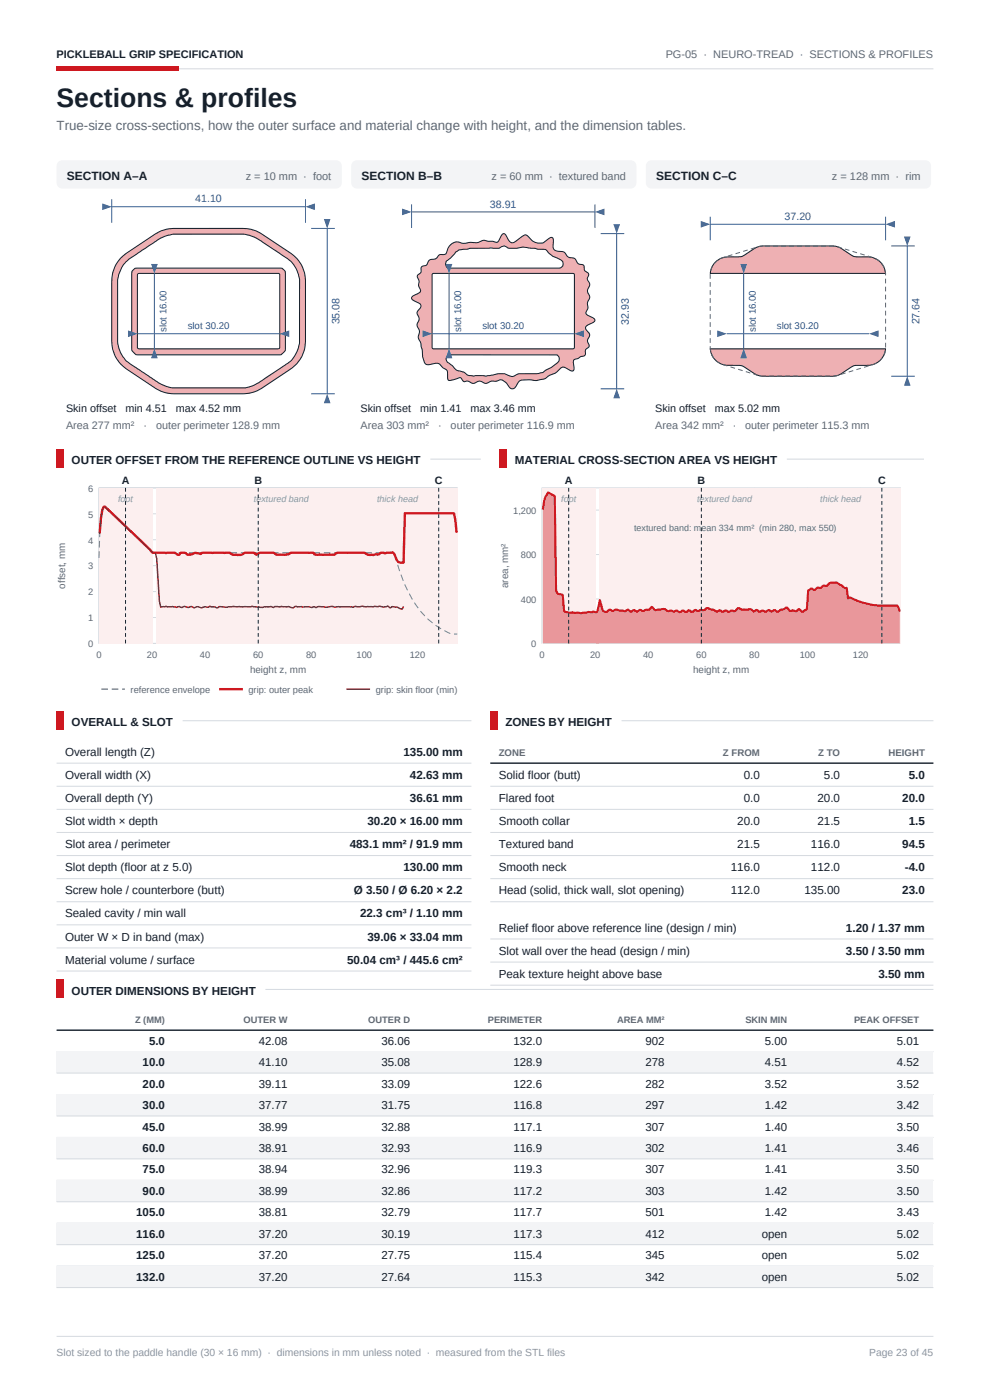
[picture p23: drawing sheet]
<svg xmlns="http://www.w3.org/2000/svg" width="210mm" height="297mm" viewBox="0 0 210 297" stroke-linecap="round" stroke-linejoin="round" font-family="sans-serif">
<defs><g id="words">
<text font-size="5.6" fill="#16202b" x="12" y="22.6">Sections &amp; profiles</text>
<text font-size="2.8" fill="#5d6875" x="12" y="27.6">True-size cross-sections, how the outer surface and material change with height, and the dimension tables.</text>
<g font-size="2.5" fill="#16202b">
<text x="14.2" y="38.1">SECTION A–A</text>
<text x="76.7" y="38.1">SECTION B–B</text>
<text x="139.2" y="38.1">SECTION C–C</text>
<text x="15.2" y="98.5">OUTER OFFSET FROM THE REFERENCE OUTLINE VS HEIGHT</text>
<text x="109.2" y="98.5">MATERIAL CROSS-SECTION AREA VS HEIGHT</text>
<text x="15.2" y="154">OVERALL &amp; SLOT</text>
<text x="107.2" y="154">ZONES BY HEIGHT</text>
<text x="13.8" y="160.3">Overall length (Z)</text>
<text x="85.6" y="160.3">135.00 mm</text>
<text x="13.8" y="165.2">Overall width (X)</text>
<text x="86.9" y="165.2">42.63 mm</text>
<text x="105.8" y="165.2">Solid floor (butt)</text>
<text x="157.8" y="165.2">0.0</text>
<text x="174.8" y="165.2">5.0</text>
<text x="192.8" y="165.2">5.0</text>
<text x="13.8" y="170.1">Overall depth (Y)</text>
<text x="86.9" y="170.1">36.61 mm</text>
<text x="105.8" y="170.1">Flared foot</text>
<text x="157.8" y="170.1">0.0</text>
<text x="173.4" y="170.1">20.0</text>
<text x="191.4" y="170.1">20.0</text>
<text x="13.8" y="175">Slot width × depth</text>
<text x="13.8" y="179.9">Slot area / perimeter</text>
<text x="74.2" y="179.9">483.1 mm² / 91.9 mm</text>
<text x="77.9" y="175">30.20 × 16.00 mm</text>
<text x="105.8" y="175">Smooth collar</text>
<text x="105.8" y="179.9">Textured band</text>
<text x="156.4" y="175">20.0</text>
<text x="156.4" y="179.9">21.5</text>
<text x="172" y="179.9">116.0</text>
<text x="173.4" y="175">21.5</text>
<text x="191.4" y="179.9">94.5</text>
<text x="192.8" y="175">1.5</text>
<text x="13.8" y="184.8">Slot depth (floor at z 5.0)</text>
<text x="85.6" y="184.8">130.00 mm</text>
<text x="105.8" y="184.8">Smooth neck</text>
<text x="155" y="184.8">116.0</text>
<text x="172" y="184.8">112.0</text>
<text x="191.9" y="184.8">-4.0</text>
<text x="13.8" y="189.7">Screw hole / counterbore (butt)</text>
<text x="75.1" y="189.7">Ø 3.50 / Ø 6.20 × 2.2</text>
<text x="105.8" y="189.7">Head (solid, thick wall, slot opening)</text>
<text x="155" y="189.7">112.0</text>
<text x="170.6" y="189.7">135.00</text>
<text x="191.4" y="189.7">23.0</text>
<text x="13.8" y="194.6">Sealed cavity / min wall</text>
<text x="76.4" y="194.6">22.3 cm³ / 1.10 mm</text>
<text x="105.8" y="197.6">Relief floor above reference line (design / min)</text>
<text x="179.5" y="197.6">1.20 / 1.37 mm</text>
<text x="13.8" y="199.5">Outer W × D in band (max)</text>
<text x="77.9" y="199.5">39.06 × 33.04 mm</text>
<text x="105.8" y="202.5">Slot wall over the head (design / min)</text>
<text x="179.5" y="202.5">3.50 / 3.50 mm</text>
<text x="13.8" y="204.4">Material volume / surface</text>
<text x="73.6" y="204.4">50.04 cm³ / 445.6 cm²</text>
<text x="105.8" y="207.4">Peak texture height above base</text>
<text x="186.3" y="207.4">3.50 mm</text>
<text x="15.2" y="211">OUTER DIMENSIONS BY HEIGHT</text>
</g>
<g font-size="2.4" fill="#16202b">
<text x="31.6" y="221.6">5.0</text>
<text x="54.9" y="221.6">42.08</text>
<text x="80.9" y="221.6">36.06</text>
<text x="108.9" y="221.6">132.0</text>
<text x="136.9" y="221.6">902</text>
<text x="162.3" y="221.6">5.00</text>
<text x="190.3" y="221.6">5.01</text>
<text x="30.3" y="226.2">10.0</text>
<text x="54.9" y="226.2">41.10</text>
<text x="80.9" y="226.2">35.08</text>
<text x="108.9" y="226.2">128.9</text>
<text x="136.9" y="226.2">278</text>
<text x="162.3" y="226.2">4.51</text>
<text x="190.3" y="226.2">4.52</text>
<text x="30.3" y="230.7">20.0</text>
<text x="54.9" y="230.7">39.11</text>
<text x="80.9" y="230.7">33.09</text>
<text x="108.9" y="230.7">122.6</text>
<text x="136.9" y="230.7">282</text>
<text x="162.3" y="230.7">3.52</text>
<text x="190.3" y="230.7">3.52</text>
<text x="30.3" y="235.3">30.0</text>
<text x="30.3" y="239.8">45.0</text>
<text x="54.9" y="235.3">37.77</text>
<text x="54.9" y="239.8">38.99</text>
<text x="80.9" y="235.3">31.75</text>
<text x="80.9" y="239.8">32.88</text>
<text x="108.9" y="235.3">116.8</text>
<text x="108.9" y="239.8">117.1</text>
<text x="136.9" y="235.3">297</text>
<text x="136.9" y="239.8">307</text>
<text x="162.3" y="235.3">1.42</text>
<text x="162.3" y="239.8">1.40</text>
<text x="190.3" y="235.3">3.42</text>
<text x="190.3" y="239.8">3.50</text>
<text x="30.3" y="244.4">60.0</text>
<text x="54.9" y="244.4">38.91</text>
<text x="80.9" y="244.4">32.93</text>
<text x="108.9" y="244.4">116.9</text>
<text x="136.9" y="244.4">302</text>
<text x="162.3" y="244.4">1.41</text>
<text x="190.3" y="244.4">3.46</text>
<text x="30.3" y="248.9">75.0</text>
<text x="54.9" y="248.9">38.94</text>
<text x="80.9" y="248.9">32.96</text>
<text x="108.9" y="248.9">119.3</text>
<text x="136.9" y="248.9">307</text>
<text x="162.3" y="248.9">1.41</text>
<text x="190.3" y="248.9">3.50</text>
<text x="30.3" y="253.5">90.0</text>
<text x="54.9" y="253.5">38.99</text>
<text x="80.9" y="253.5">32.86</text>
<text x="108.9" y="253.5">117.2</text>
<text x="136.9" y="253.5">303</text>
<text x="162.3" y="253.5">1.42</text>
<text x="190.3" y="253.5">3.50</text>
<text x="28.9" y="258">105.0</text>
<text x="28.9" y="262.6">116.0</text>
<text x="54.9" y="258">38.81</text>
<text x="54.9" y="262.6">37.20</text>
<text x="80.9" y="258">32.79</text>
<text x="80.9" y="262.6">30.19</text>
<text x="108.9" y="258">117.7</text>
<text x="108.9" y="262.6">117.3</text>
<text x="136.9" y="258">501</text>
<text x="136.9" y="262.6">412</text>
<text x="161.6" y="262.6">open</text>
<text x="162.3" y="258">1.42</text>
<text x="190.3" y="258">3.43</text>
<text x="190.3" y="262.6">5.02</text>
<text x="28.9" y="267.1">125.0</text>
<text x="54.9" y="267.1">37.20</text>
<text x="80.9" y="267.1">27.75</text>
<text x="108.9" y="267.1">115.4</text>
<text x="136.9" y="267.1">345</text>
<text x="161.6" y="267.1">open</text>
<text x="190.3" y="267.1">5.02</text>
<text x="28.9" y="271.7">132.0</text>
<text x="54.9" y="271.7">37.20</text>
<text x="80.9" y="271.7">27.64</text>
<text x="108.9" y="271.7">115.3</text>
<text x="136.9" y="271.7">342</text>
<text x="161.6" y="271.7">open</text>
<text x="190.3" y="271.7">5.02</text>
</g>
<g font-size="2.3" fill="#16202b">
<text x="12" y="12.4">PICKLEBALL GRIP SPECIFICATION</text>
<text x="14" y="87.5">Skin offset</text>
<text x="26.6" y="87.5">min 4.51</text>
<text x="37.3" y="87.5">max 4.52 mm</text>
<text x="76.5" y="87.5">Skin offset</text>
<text x="89.1" y="87.5">min 1.41</text>
<text x="99.8" y="87.5">max 3.46 mm</text>
<text x="139" y="87.5">Skin offset</text>
<text x="151.6" y="87.5">max 5.02 mm</text>
<text x="25.8" y="102.6">A</text>
<text x="54" y="102.6">B</text>
<text x="92.2" y="102.6">C</text>
<text x="119.8" y="102.6">A</text>
<text x="148" y="102.6">B</text>
<text x="186.2" y="102.6">C</text>
</g>
<g font-size="2.3" fill="#5d6875">
<text x="141.2" y="12.4">PG-05 · NEURO-TREAD · SECTIONS &amp; PROFILES</text>
<text x="52.1" y="38.1">z = 10 mm · foot</text>
<text x="104.3" y="38.1">z = 60 mm · textured band</text>
<text x="176.5" y="38.1">z = 128 mm · rim</text>
<text x="14" y="91.1">Area 277 mm²</text>
<text x="30.4" y="91.1">·</text>
<text x="33.1" y="91.1">outer perimeter 128.9 mm</text>
<text x="76.5" y="91.1">Area 303 mm²</text>
<text x="92.9" y="91.1">·</text>
<text x="95.6" y="91.1">outer perimeter 116.9 mm</text>
<text x="139" y="91.1">Area 342 mm²</text>
<text x="155.4" y="91.1">·</text>
<text x="158.1" y="91.1">outer perimeter 115.3 mm</text>
</g>
<g font-size="2.3" fill="#1e5aa8">
<text x="41.4" y="43">41.10</text>
<text x="103.9" y="44.1">38.91</text>
<text x="166.4" y="46.7">37.20</text>
<text x="72" y="68.8" transform="rotate(-90 72 68.8)">35.08</text>
<text x="133.4" y="68.8" transform="rotate(-90 133.4 68.8)">32.93</text>
<text x="195.1" y="68.8" transform="rotate(-90 195.1 68.8)">27.64</text>
</g>
<g font-size="2.2" fill="#8b95a1">
<text x="12" y="287.6">Slot sized to the paddle handle (30 × 16 mm) · dimensions in mm unless noted · measured from the STL files</text>
<text x="184.4" y="287.6">Page 23 of 45</text>
</g>
<g font-size="2.1" fill="#5d6875">
<text x="13.8" y="124.9" transform="rotate(-90 13.8 124.9)">offset, mm</text>
<text x="107.8" y="124.7" transform="rotate(-90 107.8 124.7)">area, mm²</text>
<text x="53" y="142.8">height z, mm</text>
<text x="147" y="142.8">height z, mm</text>
</g>
<g font-size="2" fill="#1e5aa8">
<text x="35.3" y="70.4" transform="rotate(-90 35.3 70.4)">slot 16.00</text>
<text x="39.8" y="69.9">slot 30.20</text>
<text x="97.9" y="70.4" transform="rotate(-90 97.9 70.4)">slot 16.00</text>
<text x="102.3" y="69.9">slot 30.20</text>
<text x="160.3" y="70.4" transform="rotate(-90 160.3 70.4)">slot 16.00</text>
<text x="164.8" y="69.9">slot 30.20</text>
</g>
<g font-size="2" fill="#5d6875">
<text x="18.7" y="104.3">6</text>
<text x="18.7" y="109.8">5</text>
<text x="108.9" y="109">1,200</text>
<text x="18.7" y="115.3">4</text>
<text x="110.5" y="118.4">800</text>
<text x="18.7" y="120.8">3</text>
<text x="18.7" y="131.8">1</text>
<text x="18.7" y="126.3">2</text>
<text x="110.5" y="127.9">400</text>
<text x="18.7" y="137.3">0</text>
<text x="112.7" y="137.3">0</text>
<text x="20.5" y="139.5">0</text>
<text x="31.2" y="139.5">20</text>
<text x="42.4" y="139.5">40</text>
<text x="53.7" y="139.5">60</text>
<text x="64.9" y="139.5">80</text>
<text x="75.6" y="139.5">100</text>
<text x="86.9" y="139.5">120</text>
<text x="114.5" y="139.5">0</text>
<text x="125.2" y="139.5">20</text>
<text x="136.4" y="139.5">40</text>
<text x="147.7" y="139.5">60</text>
<text x="158.9" y="139.5">80</text>
<text x="169.6" y="139.5">100</text>
<text x="180.9" y="139.5">120</text>
<text x="27.7" y="147.1">reference envelope</text>
<text x="52.7" y="147.1">grip: outer peak</text>
<text x="79.7" y="147.1">grip: skin floor (min)</text>
<text x="105.8" y="160.3">ZONE</text>
<text x="153.4" y="160.3">Z FROM</text>
<text x="173.5" y="160.3">Z TO</text>
<text x="188.5" y="160.3">HEIGHT</text>
<text x="28.6" y="217.1">Z (MM)</text>
<text x="51.7" y="217.1">OUTER W</text>
<text x="78.1" y="217.1">OUTER D</text>
<text x="103.5" y="217.1">PERIMETER</text>
<text x="130.9" y="217.1">AREA MM²</text>
<text x="158.1" y="217.1">SKIN MIN</text>
<text x="181.2" y="217.1">PEAK OFFSET</text>
</g>
<g font-size="1.9" fill="#8b95a1">
<text x="25" y="106.5">foot</text>
<text x="53.9" y="106.5">textured band</text>
<text x="80" y="106.5">thick head</text>
<text x="119" y="106.5">foot</text>
<text x="147.9" y="106.5">textured band</text>
<text x="174" y="106.5">thick head</text>
</g>
<text font-size="1.9" fill="#5d6875" x="134.5" y="112.7">textured band: mean 334 mm² (min 280, max 550)</text>
</g></defs>
<path d="M12 14.6h186" fill="none" stroke="#d5dae0" stroke-width=".21"/>
<path d="M12 14.1h26v1h-26z" fill-rule="evenodd" fill="#ce1820"/>
<path d="M12 283.5h186" fill="none" stroke="#d5dae0" stroke-width=".21"/>
<path d="M12.2 34.5l.6-.4 .4-.1h58.1a1.2 1.2 0 0 1 1.2 1.2v3.6a1.2 1.2 0 0 1-1.2 1.2h-58.1a1.2 1.2 0 0 1-1.2-1.2v-3.6z" fill-rule="evenodd" fill="#f3f4f6"/>
<path d="M25.6 54.8l1-1 6.3-4.2a7 7 0 0 1 3.8-1.1h14.8a7.1 7.1 0 0 1 3.7 .9l6.5 4.3a7.1 7.1 0 0 1 3.1 5.6v13.1a7.1 7.1 0 0 1-3.4 6.1l-5.9 3.9a7.2 7.2 0 0 1-3.7 1.1h-15.4a7.2 7.2 0 0 1-3.3-1l-6.3-4.2a7.1 7.1 0 0 1-3.1-5.9v-12.4a7.3 7.3 0 0 1 1.9-5.2zM26.7 55.6a6.3 6.3 0 0 0-1.5 2.7l-.3 1.1v13.2a6.7 6.7 0 0 0 3.9 5.3l3.2 2.2a13.4 13.4 0 0 0 4.4 2.2h15.6a9.2 9.2 0 0 0 4.4-2.1l3-2.1a7.9 7.9 0 0 0 3.6-3.5l.5-1.8v-13.6a6.5 6.5 0 0 0-3.6-5l-4.4-3a7.3 7.3 0 0 0-4.7-1.5h-14.2a8.3 8.3 0 0 0-4 1.8l-5.2 3.4zM28.1 57.4l.5-.5h.4h30.4a1.15 1.15 0 0 1 1.1 1.1v16a1.71 1.71 0 0 1-1.1 1.3h-30.2a1.56 1.56 0 0 1-1.3-1.3v-16zM29.2 58.1v15.6l.1 .2 29.8 .1 .2-.1v-15.6l-.1-.2-29.8-.1z" fill-rule="evenodd" fill="#eeb0b3" stroke="#16202b" stroke-width=".22"/>
<path d="M23.7 42.3v5M23.7 43.9h41.1M64.8 42.3v5" fill="none" stroke="#1e5aa8" stroke-width=".21"/>
<g fill="#1e5aa8">
<path d="M21.7 43.2l2 .7-2 .7z"/>
<path d="M64.8 43.9l2-.7v1.4z"/>
</g>
<path d="M66 48.5h5M69.4 48.5v35M66 83.5h5" fill="none" stroke="#1e5aa8" stroke-width=".21"/>
<g fill="#1e5aa8">
<path d="M68.7 46.5h1.4l-.7 2z"/>
<path d="M69.4 83.5l.7 2h-1.4z"/>
</g>
<path d="M29.1 70.8h30.2" fill="none" stroke="#1e5aa8" stroke-width=".21"/>
<g fill="#1e5aa8">
<path d="M27.1 70.1l2 .7-2 .7z"/>
<path d="M59.3 70.8l2-.7v1.4z"/>
</g>
<path d="M32.7 58v16" fill="none" stroke="#1e5aa8" stroke-width=".21"/>
<g fill="#1e5aa8">
<path d="M32 56h1.4l-.7 2z"/>
<path d="M32.7 74l.7 2h-1.4z"/>
</g>
<path d="M74.7 34.5l.6-.4 .4-.1h58.1a1.2 1.2 0 0 1 1.2 1.2v3.6a1.2 1.2 0 0 1-1.2 1.2h-58.1a1.2 1.2 0 0 1-1.2-1.2v-3.6z" fill-rule="evenodd" fill="#f3f4f6"/>
<path d="M89.4 56.6l1-.3 .5-.9a1.41 1.41 0 0 1 1.4-.5l.2-.1a1.29 1.29 0 0 1 1.6-.8l.5-.2a2.87 2.87 0 0 1 2.2-2.5l.7 .1a2.77 2.77 0 0 0 2.3 0 3.4 3.4 0 0 0 2.7-.4l3 .4 1-1.7 .5-.1 .3 .2a1.92 1.92 0 0 0 1.5 1.7l.2-.1a6.1 6.1 0 0 1 2.5-1.6l.3 .1a3.1 3.1 0 0 0 3.5 1.6l1.5-1.1h.3l.3 .4a3.1 3.1 0 0 0 .1 2.1l.7 .4 1.1 .1a1.45 1.45 0 0 1 1.1 1l.4 .2 .9 .1a1.88 1.88 0 0 1 .9 1.2l1.3 .4a1.28 1.28 0 0 0 .8 1.6l.1 .6a1.18 1.18 0 0 0 .3 1.7v.5l-.4 .7a1.67 1.67 0 0 0 .4 1.5l-.5 1.3v.5a1.37 1.37 0 0 1-.3 1.5l.1 .5 1.4 .7 .4 .5-.4 .5-1.4 .8a.66 .66 0 0 0 .1 1l.6 .7-.1 .5a1.26 1.26 0 0 0 0 1.8l-.1 .4-.7 .6v.8a.54 .54 0 0 1-.5 .6h-.5l-1.5 .9 .1 1.9-.2 .2h-.6l-1-.6a.83 .83 0 0 0-1.1 .1l-1.1 1.1-1.2 .4a2.67 2.67 0 0 1-2.1 1 3.4 3.4 0 0 1-2.3 0l-1.7 .1-.5 .4-.5 .8a.81 .81 0 0 1-.7 .6 .81 .81 0 0 1-.8-.5 1.8 1.8 0 0 0-2.5-1.2l-.3 .1a2.25 2.25 0 0 0-2 .4h-.5a1.39 1.39 0 0 0-2 0 1.39 1.39 0 0 1-1.4-.4h-1l-.6-.8-2.5 .6-.3-.5v-1.3a1.59 1.59 0 0 0-1.1-1l-.7-.8a3.3 3.3 0 0 0-2.3 .3 .76 .76 0 0 1-.8-.5l-.4-1.2-.3-2.9-.4-.7a1.36 1.36 0 0 1 .1-1.5l-.1-.8a1.43 1.43 0 0 1 0-2v-.5l-.4-.7a1.26 1.26 0 0 1 .7-1.3l.1-.5-.1-.2-1.7-1-.2-.3a1.24 1.24 0 0 1 1.2-1l.7-.5-.1-.5a1.63 1.63 0 0 1-.2-1.7 1.3 1.3 0 0 1-.3-1.2l.7-.6zM91.7 58.1v15.6l.1 .3h29.8l.2-.2v-15.5l-.1-.3h-29.8zM94.7 55.4a1.14 1.14 0 0 0 .2 1.4h24.1a.96 .96 0 0 0 0-1.6 7.1 7.1 0 0 1-3.4-2.3l-3.5-.3a3.5 3.5 0 0 0-2.5 .1 2.69 2.69 0 0 1-2.6-.5l-1.2 .5h-6l-1.5 .2a1.91 1.91 0 0 0-1.8 .9l-1 1zM94.8 75.6a1.13 1.13 0 0 0 .7 1.7l.6 .4a1.62 1.62 0 0 0 1.4 1 2.08 2.08 0 0 1 1.6 .8l1.3 .3 1.5-.1a8.6 8.6 0 0 0 3.5-.4 3.7 3.7 0 0 1 2.9 .5h.8l.9-.5 4.2-.1 1-.2 .5-.5a4.8 4.8 0 0 0 2.9-2 .96 .96 0 0 0-.5-1.2h-22.6h-.4z" fill-rule="evenodd" fill="#eeb0b3" stroke="#16202b" stroke-width=".22"/>
<path d="M87.3 43.4v5M87.3 45h38.9M126.2 43.4v5" fill="none" stroke="#1e5aa8" stroke-width=".21"/>
<g fill="#1e5aa8">
<path d="M85.3 44.3l2 .7-2 .7z"/>
<path d="M126.2 45l2-.7v1.4z"/>
</g>
<path d="M127.4 49.6h5M130.8 49.6v32.9M127.4 82.5h5" fill="none" stroke="#1e5aa8" stroke-width=".21"/>
<g fill="#1e5aa8">
<path d="M130.1 47.6h1.4l-.7 2z"/>
<path d="M130.8 82.5l.7 2h-1.4z"/>
</g>
<path d="M91.7 70.8h30.2" fill="none" stroke="#1e5aa8" stroke-width=".21"/>
<g fill="#1e5aa8">
<path d="M89.7 70.1l2 .7-2 .7z"/>
<path d="M121.9 70.8l2-.7v1.4z"/>
</g>
<path d="M95.2 58v16" fill="none" stroke="#1e5aa8" stroke-width=".21"/>
<g fill="#1e5aa8">
<path d="M94.5 56h1.4l-.7 2z"/>
<path d="M95.2 74l.7 2h-1.4z"/>
</g>
<path d="M137.5 34.2l.7-.2h58.1a1.2 1.2 0 0 1 1.2 1.2v3.6a1.2 1.2 0 0 1-1.2 1.2h-58.1a1.2 1.2 0 0 1-1.2-1.2v-3.6l.1-.4z" fill-rule="evenodd" fill="#f3f4f6"/>
<path d="M151.8 55.6a4.1 4.1 0 0 1 3.3-1.1h2.1l.7-.4a7.2 7.2 0 0 1 3.4-1.9h15.4a6.2 6.2 0 0 1 4 2 4.6 4.6 0 0 0 3.3 .3 3.8 3.8 0 0 1 3.8 3.5h-37.1l.3-1.3zM150.7 74h37.2a3.9 3.9 0 0 1-4.2 3.5l-2.7 .1a11.9 11.9 0 0 1-3.6 2.1l-15.6 .1a6.2 6.2 0 0 1-4-2l-.9-.3a5.9 5.9 0 0 1-4.8-.8 3.8 3.8 0 0 1-1.4-2.7z" fill-rule="evenodd" fill="#eeb0b3" stroke="#16202b" stroke-width=".22"/>
<path d="M161.9 52.2l-1.2 .2-7.5 2.3a3.8 3.8 0 0 0-2.5 3.3v16a3.8 3.8 0 0 0 2.9 3.4l7.6 2.4h15.4l.8-.1 7.9-2.4a3.8 3.8 0 0 0 2.6-3.3l-.1-16a3.8 3.8 0 0 0-2.7-3.4l-7.8-2.4h-15.4" fill="none" stroke="#5d6875" stroke-width=".21" stroke-dasharray="1 .7" stroke-linecap="butt"/>
<path d="M150.7 46v5M150.7 47.6h37.2M187.9 46v5" fill="none" stroke="#1e5aa8" stroke-width=".21"/>
<g fill="#1e5aa8">
<path d="M148.7 46.9l2 .7-2 .7z"/>
<path d="M187.9 47.6l2-.7v1.4z"/>
</g>
<path d="M189.1 52.2h5M192.5 52.2v27.6M189.1 79.8h5" fill="none" stroke="#1e5aa8" stroke-width=".21"/>
<g fill="#1e5aa8">
<path d="M191.8 50.2h1.4l-.7 2z"/>
<path d="M192.5 79.8l.7 2h-1.4z"/>
</g>
<path d="M154.1 70.8h30.2" fill="none" stroke="#1e5aa8" stroke-width=".21"/>
<g fill="#1e5aa8">
<path d="M152.1 70.1l2 .7-2 .7z"/>
<path d="M184.3 70.8l2-.7v1.4z"/>
</g>
<path d="M157.7 58v16" fill="none" stroke="#1e5aa8" stroke-width=".21"/>
<g fill="#1e5aa8">
<path d="M157 56h1.4l-.7 2z"/>
<path d="M157.7 74l.7 2h-1.4z"/>
</g>
<path d="M12 95.3h1.5v3.9h-1.5z" fill-rule="evenodd" fill="#ce1820"/>
<path d="M91.3 97.4h10.7" fill="none" stroke="#d5dae0" stroke-width=".21"/>
<path d="M106 95.3h1.5v3.9h-1.5z" fill-rule="evenodd" fill="#ce1820"/>
<path d="M166.9 97.4h29.1" fill="none" stroke="#d5dae0" stroke-width=".21"/>
<path d="M21 103.5h76v33h-76z" fill-rule="evenodd" fill="#fff" stroke="#d5dae0" stroke-width=".21"/>
<path d="M21 120h76M21 114.5h76M21 109h76M32.3 103.5v33M43.5 103.5v33M54.8 103.5v33M66 103.5v33M77.3 103.5v33M88.6 103.5v33M97 103.5h-76v33h76M21 131h76M21 125.5h76" fill="none" stroke="#d5dae0" stroke-width=".21"/>
<g fill="#fcefef">
<path d="M21 103.5h11.3v33h-11.3z" fill-rule="evenodd"/>
<path d="M33.1 103.5h53.2v33h-53.2z" fill-rule="evenodd"/>
<path d="M71.7 103.5h25.3v33h-25.3z" fill-rule="evenodd"/>
</g>
<path d="M21 118.4a40 40 0 0 1 .8-10.4l.2-.4 .1-.2 .2 .1 9.7 9.3a1.16 1.16 0 0 0 1.4 .4h50.1l.2 .4a31.5 31.5 0 0 0 5.7 12.3l1.5 1.6 2.7 1.9a5.1 5.1 0 0 0 3.4 1.1" fill="none" stroke="#7a8494" stroke-width=".22" stroke-dasharray="1.4 .8" stroke-linecap="butt"/>
<path d="M96.9 113l-.6-4.1h-10.4l-.3 10.4h-.3a.97 .97 0 0 1-1.1-.5l-.6-1.3a1.11 1.11 0 0 0-1.1-.2l-.8 .1a1.1 1.1 0 0 0-1.4 .2h-.6a2.83 2.83 0 0 1-2.5-.3h-5.1a1.17 1.17 0 0 0-1.1 .4h-3.4a1.04 1.04 0 0 1-1.1-.4h-4.5a6.4 6.4 0 0 1-3.4 .4 2.28 2.28 0 0 0-2-.4 3.2 3.2 0 0 0-2.2 .4 2.17 2.17 0 0 0-2-.4h-.6a2.84 2.84 0 0 1-3.1 0h-5.6l-.6 .2-.5-.1a1.3 1.3 0 0 0-1.4 .2h-.9a1.27 1.27 0 0 0-1.4-.3l-.3 .4h-.3a2.87 2.87 0 0 0-2.5-.4h-1.4a1.94 1.94 0 0 1-2.2-1l-9.3-8.8h-.3l-.3 .7-.6 4.9M46.5 146.2h5" fill="none" stroke="#ce1820" stroke-width=".5"/>
<path d="M21.1 113.2l.6-5 .3-.6 .3-.1 9.5 9.2a.88 .88 0 0 0 1.2 .6l.2 1.2 .6 9 .3 1.3 1.1-.2 .3 .2 1.1-.1 .9 .2a.85 .85 0 0 1 1.1 0 .83 .83 0 0 1 1.1-.1l.3 .1a.76 .76 0 0 1 1.1 .1 1.53 1.53 0 0 1 1.7-.1l.6-.2 .8 .1 .3-.2 1.7 .4a1.34 1.34 0 0 1 1.4-.2l5.9-.2 2.3 .3 .2-.2h1.5l.5 .2 .3-.2h3.1a.81 .81 0 0 0 1.1 0h2.8l.9 .2 .5-.2 .3 .2 .6-.2 1.4 .1 1.4-.1 .6 .1 .8-.1 3.1 .1 .6-.2 3.6 .1 1.4-.1 .9 .2 .8-.2 .6 .4a.88 .88 0 0 1 1.1-.2h.3l1.1 .4 .3-.6M73.5 146.2h5" fill="none" stroke="#861015" stroke-width=".3"/>
<path d="M21.5 146.2h5" fill="none" stroke="#7a8494" stroke-width=".3" stroke-dasharray="1.4 .8" stroke-linecap="butt"/>
<path d="M26.6 103.5v33M54.8 103.5v33M93.1 103.5v33" fill="none" stroke="#16202b" stroke-width=".21" stroke-dasharray=".8 .6" stroke-linecap="butt"/>
<path d="M115 103.5h76v33h-76z" fill-rule="evenodd" fill="#fff" stroke="#d5dae0" stroke-width=".21"/>
<path d="M115 103.5v33h76M115 117.6h76M115 108.2h76M126.3 103.5v33M137.5 103.5v33M148.8 103.5v33M160 103.5v33M171.3 103.5v33M182.6 103.5v33M115 127.1h76" fill="none" stroke="#d5dae0" stroke-width=".21"/>
<g fill="#fcefef">
<path d="M115 103.5h11.3v33h-11.3z" fill-rule="evenodd"/>
<path d="M127.1 103.5h53.2v33h-53.2z" fill-rule="evenodd"/>
<path d="M165.7 103.5h25.3v33h-25.3z" fill-rule="evenodd"/>
</g>
<path d="M116.3 104.5l1.4 .7 .3 20.1 .2 .6 1.2 .3 .2 3.3 .3 .3 .9 .2 1.7-.1 .8 .2 1.4-.3 .9 .1 .2-.2 .6 .2 .3-.1 .5-2.5 .6 2.1a.79 .79 0 0 0 .7 .4 .79 .79 0 0 0 .7-.4h.3a.68 .68 0 0 0 1.1-.1l2 .4 .6-.4 .5 .5 .9-.4 .5 .4 .6-.4 .8 .2a1.11 1.11 0 0 1 1.2-.2l.5-.7 .9 .8 1.1-.2a1.1 1.1 0 0 1 1.4 .3l.3 .1a.95 .95 0 0 1 1.1 .1 .68 .68 0 0 1 1.1 .1l.9-.4 .5 .4 .6-.5 .6 .4h.2l.6-.4a.67 .67 0 0 0 1.1 0 .75 .75 0 0 0 1.2-.3l.2-.1 1.5 .4a.63 .63 0 0 0 .5 .4 .63 .63 0 0 0 .6-.3l.8 .3a.65 .65 0 0 1 1.1 0l.6-.3 .9 .1 .2-.3a.68 .68 0 0 1 1.2 0h1.1a1.11 1.11 0 0 1 1.4 .4l.6-.3 .5 .4 .9-.3a.66 .66 0 0 0 1.1-.1l.6 .3 .8-.3 .6 .4 .5-.4 1.4-.5 .6 .7 .6-.1 .8 .2 .6-.5 .5 .5 .3 .1 .9-.5 .2-4.1 .6-.3 .8 .3 .6-.6a.73 .73 0 0 0 1.1-.3h.9a1.84 1.84 0 0 1 2.5-.4l.6 .3a1.05 1.05 0 0 0 1.1 .5l.3 2.3a1.06 1.06 0 0 1 1.4 .2l.3 .1a16 16 0 0 0 7.9 1.1h.8l.6 1.3v6.8h-75.8v-28.4a5.5 5.5 0 0 1 1.2-3.6z" fill-rule="evenodd" fill="#e9979b"/>
<path d="M115.1 108.1a5.5 5.5 0 0 1 1.2-3.6l1.4 .7 .3 20.1 .2 .6 1.2 .3 .2 3.3 .3 .3 .9 .2 1.7-.1 .8 .2 1.4-.3 .9 .1 .2-.2 .6 .2 .3-.1 .5-2.5 .6 2.1a.79 .79 0 0 0 .7 .4 .79 .79 0 0 0 .7-.4h.3a.68 .68 0 0 0 1.1-.1l2 .4 .6-.4 .5 .5 .9-.4 .5 .4 .6-.4 .8 .2a1.11 1.11 0 0 1 1.2-.2l.5-.7 .9 .8 1.1-.2a1.1 1.1 0 0 1 1.4 .3l.3 .1a.95 .95 0 0 1 1.1 .1 .68 .68 0 0 1 1.1 .1l.9-.4 .5 .4 .6-.5 .6 .4h.2l.6-.4a.67 .67 0 0 0 1.1 0 .75 .75 0 0 0 1.2-.3l.2-.1 1.5 .4a.63 .63 0 0 0 .5 .4 .63 .63 0 0 0 .6-.3l.8 .3a.65 .65 0 0 1 1.1 0l.6-.3 .9 .1 .2-.3a.68 .68 0 0 1 1.2 0h1.1a1.11 1.11 0 0 1 1.4 .4l.6-.3 .5 .4 .9-.3a.66 .66 0 0 0 1.1-.1l.6 .3 .8-.3 .6 .4 .5-.4 1.4-.5 .6 .7 .6-.1 .8 .2 .6-.5 .5 .5 .3 .1 .9-.5 .2-4.1 .6-.3 .8 .3 .6-.6a.73 .73 0 0 0 1.1-.3h.9a1.84 1.84 0 0 1 2.5-.4l.6 .3a1.05 1.05 0 0 0 1.1 .5l.3 2.3a1.06 1.06 0 0 1 1.4 .2l.3 .1a16 16 0 0 0 7.9 1.1h.8l.6 1.3" fill="none" stroke="#ce1820" stroke-width=".45"/>
<path d="M120.6 103.5v33M148.8 103.5v33M187.1 103.5v33" fill="none" stroke="#16202b" stroke-width=".21" stroke-dasharray=".8 .6" stroke-linecap="butt"/>
<path d="M12 150.8h1.5v3.9h-1.5z" fill-rule="evenodd" fill="#ce1820"/>
<path d="M38.7 152.9h61.3M12 161.9h88M12 166.8h88M12 171.7h88M12 176.6h88M12 181.5h88M12 186.4h88M12 191.3h88M12 196.2h88M12 201.1h88M12 206h88" fill="none" stroke="#d5dae0" stroke-width=".21"/>
<path d="M104 150.8h1.5v3.9h-1.5z" fill-rule="evenodd" fill="#ce1820"/>
<path d="M131.8 152.9h66.2M104 166.8h94M104 171.7h94M104 176.6h94M104 181.5h94M104 186.4h94M104 191.3h94M104 199.2h94M104 204.1h94M104 209h94" fill="none" stroke="#d5dae0" stroke-width=".21"/>
<path d="M104 161.9h94" fill="none" stroke="#16202b" stroke-width=".3"/>
<path d="M12 207.8h1.5v3.9h-1.5z" fill-rule="evenodd" fill="#ce1820"/>
<path d="M56.3 209.9h141.7M12 223.1h186" fill="none" stroke="#d5dae0" stroke-width=".21"/>
<path d="M12 218.5h186" fill="none" stroke="#16202b" stroke-width=".3"/>
<path d="M12 223.1h186v4.5h-186z" fill-rule="evenodd" fill="#f3f4f6"/>
<path d="M12 227.6h186M12 232.2h186" fill="none" stroke="#d5dae0" stroke-width=".21"/>
<path d="M12 232.2h186v4.6h-186z" fill-rule="evenodd" fill="#f3f4f6"/>
<path d="M12 236.8h186M12 241.3h186" fill="none" stroke="#d5dae0" stroke-width=".21"/>
<path d="M12 241.3h186v4.6h-186z" fill-rule="evenodd" fill="#f3f4f6"/>
<path d="M12 245.9h186M12 250.4h186" fill="none" stroke="#d5dae0" stroke-width=".21"/>
<path d="M12 250.4h186v4.5h-186z" fill-rule="evenodd" fill="#f3f4f6"/>
<path d="M12 254.9h186M12 259.5h186" fill="none" stroke="#d5dae0" stroke-width=".21"/>
<path d="M12 259.5h186v4.6h-186z" fill-rule="evenodd" fill="#f3f4f6"/>
<path d="M12 264.1h186M12 268.6h186" fill="none" stroke="#d5dae0" stroke-width=".21"/>
<path d="M12 268.6h186v4.6h-186z" fill-rule="evenodd" fill="#f3f4f6"/>
<path d="M12 273.2h186" fill="none" stroke="#d5dae0" stroke-width=".21"/>
<use href="#words"/>
</svg>
